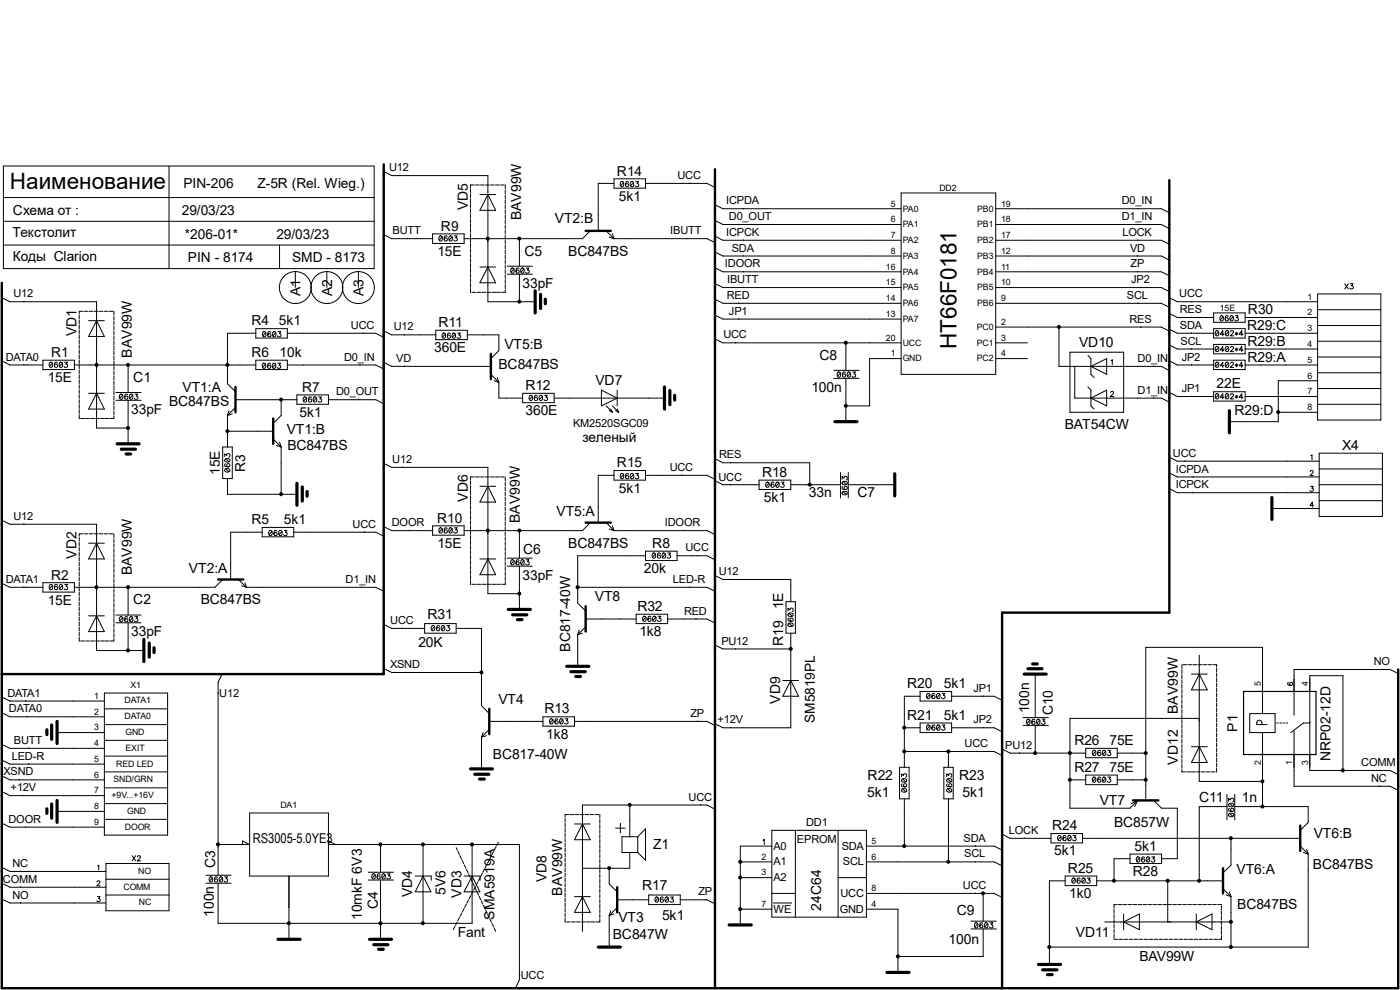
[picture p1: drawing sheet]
<svg xmlns="http://www.w3.org/2000/svg" width="297mm" height="210mm" viewBox="0 0 297 210" stroke-linecap="round" stroke-linejoin="round" font-family="sans-serif">
<defs><g id="words">
<g font-size="4.8">
<text x="2.1" y="40.2">Наименование</text>
<text x="202.9" y="74" transform="rotate(-90 202.9 74)">HT66F0181</text>
</g>
<g font-size="3">
<text x="99.2" y="44.5" transform="rotate(-90 99.2 44.5)">VD5</text>
<text x="110.6" y="46.7" transform="rotate(-90 110.6 46.7)">BAV99W</text>
<text x="117.7" y="47.2">VT2:B</text>
<text x="111.3" y="54.3">C5</text>
<text x="120.6" y="54.3">BC847BS</text>
<text x="63.8" y="62.8" transform="rotate(-90 63.8 62.8)">A1</text>
<text x="70.4" y="62.9" transform="rotate(-90 70.4 62.9)">A2</text>
<text x="77.1" y="62.8" transform="rotate(-90 77.1 62.8)">A3</text>
<text x="16.2" y="71.3" transform="rotate(-90 16.2 71.3)">VD1</text>
<text x="93" y="69.3">R11</text>
<text x="264.6" y="70">R29:C</text>
<text x="264.8" y="66.6">R30</text>
<text x="27.9" y="75.9" transform="rotate(-90 27.9 75.9)">BAV99W</text>
<text x="92.1" y="74.7">360E</text>
<text x="107" y="74">VT5:B</text>
<text x="173.9" y="76.4">C8</text>
<text x="228.9" y="73.7">VD10</text>
<text x="264.7" y="73.3">R29:B</text>
<text x="264.7" y="76.7">R29:A</text>
<text x="28.3" y="81">C1</text>
<text x="38.7" y="83.1">VT1:A</text>
<text x="105.7" y="78.4">BC847BS</text>
<text x="111.5" y="82.7">R12</text>
<text x="126.3" y="81.7">VD7</text>
<text x="172.1" y="83.1">100n</text>
<text x="258.1" y="82.4">22E</text>
<text x="35.9" y="86.1">BC847BS</text>
<text x="111.5" y="88.1">360E</text>
<text x="261.9" y="88.1">R29:D</text>
<text x="60.8" y="92.1">VT1:B</text>
<text x="61" y="95.4">BC847BS</text>
<text x="225.9" y="91.1">BAT54CW</text>
<text x="284.7" y="95.4">X4</text>
<text x="161.7" y="101.1">R18</text>
<text x="99.2" y="106.4" transform="rotate(-90 99.2 106.4)">VD6</text>
<text x="162.1" y="106.5">5k1</text>
<text x="171.6" y="105.5">33n</text>
<text x="181.9" y="105.5">C7</text>
<text x="110.3" y="111" transform="rotate(-90 110.3 111)">BAV99W</text>
<text x="118.1" y="109.5">VT5:A</text>
<text x="16.2" y="118.5" transform="rotate(-90 16.2 118.5)">VD2</text>
<text x="111" y="117.5">C6</text>
<text x="120.6" y="116.2">BC847BS</text>
<text x="138.4" y="116.2">R8</text>
<text x="27.9" y="122" transform="rotate(-90 27.9 122)">BAV99W</text>
<text x="40.1" y="121.5">VT2:A</text>
<text x="136.6" y="121.5">20k</text>
<text x="28.3" y="128.2">C2</text>
<text x="42.6" y="128.2">BC847BS</text>
<text x="90.7" y="131.2">R31</text>
<text x="126.2" y="127.6">VT8</text>
<text x="135.2" y="129.6">R32</text>
<text x="166.2" y="129.3" transform="rotate(-90 166.2 129.3)">1E</text>
<text x="88.8" y="137.3">20K</text>
<text x="135.6" y="134.9">1k8</text>
<text x="166.2" y="137.1" transform="rotate(-90 166.2 137.1)">R19</text>
<text x="121" y="138.3" transform="rotate(-90 121 138.3)">BC817-40W</text>
<text x="105.7" y="149.3">VT4</text>
<text x="165.5" y="149.3" transform="rotate(-90 165.5 149.3)">VD9</text>
<text x="192.4" y="146">R20</text>
<text x="200.2" y="146">5k1</text>
<text x="115.5" y="151.3">R13</text>
<text x="192.4" y="152.7">R21</text>
<text x="200.2" y="152.7">5k1</text>
<text x="218.4" y="151.3" transform="rotate(-90 218.4 151.3)">100n</text>
<text x="223.4" y="151.8" transform="rotate(-90 223.4 151.8)">C10</text>
<text x="249.9" y="151.5" transform="rotate(-90 249.9 151.5)">BAV99W</text>
<text x="262.6" y="155.2" transform="rotate(-90 262.6 155.2)">P1</text>
<text x="104.6" y="161">BC817-40W</text>
<text x="115.9" y="156.7">1k8</text>
<text x="227.9" y="158">R26</text>
<text x="235.4" y="158">75E</text>
<text x="282.3" y="161.5" transform="rotate(-90 282.3 161.5)">NRP02-12D</text>
<text x="184.1" y="165.4">R22</text>
<text x="203.5" y="165.4">R23</text>
<text x="227.9" y="163.7">R27</text>
<text x="235.4" y="163.7">75E</text>
<text x="249.9" y="162.2" transform="rotate(-90 249.9 162.2)">VD12</text>
<text x="184" y="169.1">5k1</text>
<text x="204.2" y="169.1">5k1</text>
<text x="233.3" y="170.7">VT7</text>
<text x="254.4" y="170.1">C11</text>
<text x="263.5" y="170.1">1n</text>
<text x="223.2" y="176.1">R24</text>
<text x="236.3" y="175.4">BC857W</text>
<text x="278.7" y="177.8">VT6:B</text>
<text x="45.7" y="184.1" transform="rotate(-90 45.7 184.1)">C3</text>
<text x="138.6" y="180.1">Z1</text>
<text x="223.6" y="181.4">5k1</text>
<text x="226.6" y="185.1">R25</text>
<text x="240.3" y="185.8">R28</text>
<text x="240.7" y="180.5">5k1</text>
<text x="262.3" y="185.5">VT6:A</text>
<text x="278.6" y="184.4">BC847BS</text>
<text x="87.5" y="190.3" transform="rotate(-90 87.5 190.3)">VD4</text>
<text x="94.5" y="189.9" transform="rotate(-90 94.5 189.9)">5V6</text>
<text x="97.9" y="190.5" transform="rotate(-90 97.9 190.5)">VD3</text>
<text x="116" y="187.1" transform="rotate(-90 116 187.1)">VD8</text>
<text x="119.3" y="190" transform="rotate(-90 119.3 190)">BAV99W</text>
<text x="136.2" y="188.8">R17</text>
<text x="226.8" y="190.5">1k0</text>
<text x="45.3" y="194.5" transform="rotate(-90 45.3 194.5)">100n</text>
<text x="76.8" y="195.2" transform="rotate(-90 76.8 195.2)">10mkF 6V3</text>
<text x="80.1" y="192.8" transform="rotate(-90 80.1 192.8)">C4</text>
<text x="104.9" y="195.1" transform="rotate(-90 104.9 195.1)">SMA5919A</text>
<text x="131.2" y="195.5">VT3</text>
<text x="140.5" y="195.2">5k1</text>
<text x="174.2" y="193.2" transform="rotate(-90 174.2 193.2)">24C64</text>
<text x="203" y="194.2">C9</text>
<text x="262.5" y="192.8">BC847BS</text>
<text x="97.1" y="198.8">Fant</text>
<text x="130" y="199.2">BC847W</text>
<text x="201.3" y="200.2">100n</text>
<text x="228.3" y="198.8">VD11</text>
<text x="241.7" y="203.9">BAV99W</text>
</g>
<g font-size="2.9">
<text x="38.9" y="39.9">PIN-206</text>
<text x="54.6" y="39.9">Z-5R (Rel. Wieg.)</text>
<text x="130.9" y="37.3">R14</text>
<text x="2.8" y="45.6">Схема от :</text>
<text x="38.6" y="45.6">29/03/23</text>
<text x="131.3" y="42.6">5k1</text>
<text x="2.7" y="50.3">Текстолит</text>
<text x="39.2" y="50.6">*206-01*</text>
<text x="58.6" y="50.6">29/03/23</text>
<text x="93.6" y="48.9">R9</text>
<text x="2.8" y="55.3">Коды Clarion</text>
<text x="39.9" y="55.6">PIN - 8174</text>
<text x="62" y="55.6">SMD - 8173</text>
<text x="92.8" y="54.3">15E</text>
<text x="110.9" y="61">33pF</text>
<text x="53.4" y="69">R4</text>
<text x="59.2" y="69">5k1</text>
<text x="10.9" y="75.7">R1</text>
<text x="53.4" y="75.7">R6</text>
<text x="59.3" y="75.7">10k</text>
<text x="10.1" y="81.1">15E</text>
<text x="64.1" y="83.1">R7</text>
<text x="27.9" y="87.8">33pF</text>
<text x="63.5" y="88.4">5k1</text>
<text x="123.6" y="93.8">зеленый</text>
<text x="46.7" y="100.8" transform="rotate(-90 46.7 100.8)">15E</text>
<text x="52" y="100.1" transform="rotate(-90 52 100.1)">R3</text>
<text x="130.9" y="99.1">R15</text>
<text x="131.3" y="104.5">5k1</text>
<text x="53.4" y="111.2">R5</text>
<text x="60.2" y="111.2">5k1</text>
<text x="92.8" y="110.9">R10</text>
<text x="92.8" y="116.2">15E</text>
<text x="10.9" y="122.9">R2</text>
<text x="110.9" y="122.9">33pF</text>
<text x="10.1" y="128.3">15E</text>
<text x="27.9" y="135">33pF</text>
<text x="172.8" y="153.4" transform="rotate(-90 172.8 153.4)">SM5819PL</text>
<text x="53.6" y="178.8">RS3005-5.0YE3</text>
</g>
<g font-size="2.3">
<text x="82.5" y="36.3">U12</text>
<text x="143.7" y="38">UCC</text>
<text x="154.1" y="43.3">ICPDA</text>
<text x="154.6" y="46.7">D0_OUT</text>
<text x="238" y="46.7">D1_IN</text>
<text x="238" y="43.3">D0_IN</text>
<text x="83.3" y="49.7">BUTT</text>
<text x="142.2" y="49.7">IBUTT</text>
<text x="154.1" y="50">ICPCK</text>
<text x="155.2" y="53.4">SDA</text>
<text x="238.1" y="50">LOCK</text>
<text x="239.7" y="53.4">VD</text>
<text x="153.8" y="56.7">IDOOR</text>
<text x="239.9" y="56.7">ZP</text>
<text x="2.9" y="63.1">U12</text>
<text x="154.2" y="63.4">RED</text>
<text x="154.3" y="60.1">IBUTT</text>
<text x="239.1" y="63.4">SCL</text>
<text x="240" y="60.1">JP2</text>
<text x="250.2" y="63.1">UCC</text>
<text x="74.5" y="69.8">UCC</text>
<text x="83.6" y="70.1">U12</text>
<text x="153.5" y="71.8">UCC</text>
<text x="154.6" y="66.8">JP1</text>
<text x="239.6" y="68.5">RES</text>
<text x="250.3" y="69.8">SDA</text>
<text x="250.3" y="66.4">RES</text>
<text x="1.2" y="76.5">DATA0</text>
<text x="73" y="76.5">D0_IN</text>
<text x="84.1" y="76.8">VD</text>
<text x="241.3" y="76.8">D0_IN</text>
<text x="250.4" y="73.2">SCL</text>
<text x="250.7" y="76.5">JP2</text>
<text x="71.3" y="83.9">D0_OUT</text>
<text x="241.3" y="83.5">D1_IN</text>
<text x="250.7" y="83.2">JP1</text>
<text x="121.6" y="90.6">KM2520SGC09</text>
<text x="83.2" y="98.3">U12</text>
<text x="142.1" y="99.9">UCC</text>
<text x="152.4" y="101.9">UCC</text>
<text x="152.6" y="97.2">RES</text>
<text x="248.8" y="96.9">UCC</text>
<text x="249.4" y="100.2">ICPDA</text>
<text x="249.4" y="103.6">ICPCK</text>
<text x="2.9" y="110.3">U12</text>
<text x="74.8" y="112">UCC</text>
<text x="83.1" y="111.6">DOOR</text>
<text x="141.1" y="111.6">IDOOR</text>
<text x="145.4" y="117">UCC</text>
<text x="1.2" y="123.7">DATA1</text>
<text x="73.3" y="123.7">D1_IN</text>
<text x="142.7" y="123.7">LED-R</text>
<text x="152.5" y="122">U12</text>
<text x="145.1" y="130.4">RED</text>
<text x="82.8" y="132.4">UCC</text>
<text x="153" y="136.7">PU12</text>
<text x="82.8" y="141.7">XSND</text>
<text x="291.5" y="141.1">NO</text>
<text x="1.6" y="147.8">DATA1</text>
<text x="46.5" y="147.8">U12</text>
<text x="206.5" y="146.8">JP1</text>
<text x="1.9" y="151.1">DATA0</text>
<text x="146.5" y="152.1">ZP</text>
<text x="152.2" y="153.5">+12V</text>
<text x="206.5" y="153.5">JP2</text>
<text x="2.5" y="161.2">LED-R</text>
<text x="3" y="157.8">BUTT</text>
<text x="204.6" y="158.5">UCC</text>
<text x="213.3" y="158.8">PU12</text>
<text x=".8" y="164.5">XSND</text>
<text x="2.2" y="167.9">+12V</text>
<text x="288.8" y="162.5">COMM</text>
<text x="290.9" y="165.9">NC</text>
<text x="146.1" y="169.9">UCC</text>
<text x="1.8" y="174.5">DOOR</text>
<text x="169.1" y="178.9">EPROM</text>
<text x="171" y="175.2">DD1</text>
<text x="204.4" y="178.6">SDA</text>
<text x="214" y="176.9">LOCK</text>
<text x="2.7" y="183.9">NC</text>
<text x="164.1" y="180.3">A0</text>
<text x="164.1" y="183.6">A1</text>
<text x="178.6" y="180.3">SDA</text>
<text x="178.8" y="183.6">SCL</text>
<text x="204.6" y="181.9">SCL</text>
<text x=".6" y="187.3">COMM</text>
<text x="2.6" y="190.6">NO</text>
<text x="148.2" y="189.9">ZP</text>
<text x="164.1" y="186.9">A2</text>
<text x="178.3" y="190.3">UCC</text>
<text x="204.3" y="188.6">UCC</text>
<text x="164.1" y="193.6">WE</text>
<text x="178.1" y="193.6">GND</text>
<text x="110.5" y="207.7">UCC</text>
</g>
<g font-size="1.9">
<text x="199.3" y="40.5">DD2</text>
<text x="189" y="47.2">6</text>
<text x="189" y="43.8">5</text>
<text x="191.5" y="44.9">PA0</text>
<text x="207.3" y="44.9">PB0</text>
<text x="212.4" y="47.2">18</text>
<text x="212.4" y="43.8">19</text>
<text x="189" y="50.5">7</text>
<text x="189" y="53.8">8</text>
<text x="191.5" y="48.2">PA1</text>
<text x="191.5" y="51.6">PA2</text>
<text x="207.3" y="48.2">PB1</text>
<text x="207.3" y="51.6">PB2</text>
<text x="212.4" y="50.5">17</text>
<text x="212.4" y="53.8">12</text>
<text x="188" y="57.2">16</text>
<text x="191.5" y="58.3">PA4</text>
<text x="191.5" y="54.9">PA3</text>
<text x="207.3" y="58.3">PB4</text>
<text x="207.3" y="54.9">PB3</text>
<text x="212.4" y="57.2">11</text>
<text x="188" y="63.9">14</text>
<text x="188" y="60.5">15</text>
<text x="191.5" y="64.9">PA6</text>
<text x="191.5" y="61.6">PA5</text>
<text x="207.3" y="64.9">PB6</text>
<text x="207.3" y="61.6">PB5</text>
<text x="212.4" y="63.9">9</text>
<text x="212.4" y="60.5">10</text>
<text x="258.8" y="65.9">15E</text>
<text x="277.4" y="63.5">1</text>
<text x="188" y="67.2">13</text>
<text x="191.5" y="68.3">PA7</text>
<text x="207.2" y="70">PC0</text>
<text x="212.4" y="68.9">2</text>
<text x="277.4" y="66.9">2</text>
<text x="277.4" y="70.2">3</text>
<text x="188" y="72.3">20</text>
<text x="189" y="75.6">1</text>
<text x="191.5" y="73.3">UCC</text>
<text x="191.5" y="76.7">GND</text>
<text x="207.2" y="73.3">PC1</text>
<text x="207.2" y="76.7">PC2</text>
<text x="212.4" y="72.3">3</text>
<text x="212.4" y="75.6">4</text>
<text x="277.4" y="73.6">4</text>
<text x="277.4" y="77">5</text>
<text x="277.4" y="80.3">6</text>
<text x="277.4" y="83.7">7</text>
<text x="277.4" y="87">8</text>
<text x="20" y="148.3">1</text>
<text x="26.4" y="149.2">DATA1</text>
<text x="27.7" y="146">X1</text>
<text x="267.5" y="145.6" transform="rotate(-90 267.5 145.6)">5</text>
<text x="277.5" y="145.6" transform="rotate(-90 277.5 145.6)">4</text>
<text x="20" y="151.6">2</text>
<text x="20" y="154.9">3</text>
<text x="26.4" y="152.6">DATA0</text>
<text x="26.6" y="155.9">GND</text>
<text x="20" y="158.3">4</text>
<text x="20" y="161.6">5</text>
<text x="26.6" y="159.3">EXIT</text>
<text x="20" y="165">6</text>
<text x="24.1" y="166">SND/GRN</text>
<text x="24.6" y="162.6">RED LED</text>
<text x="267.5" y="162.2" transform="rotate(-90 267.5 162.2)">2</text>
<text x="274.1" y="162.2" transform="rotate(-90 274.1 162.2)">1</text>
<text x="277.5" y="162.2" transform="rotate(-90 277.5 162.2)">3</text>
<text x="20" y="168.3">7</text>
<text x="20" y="171.7">8</text>
<text x="23.7" y="169.3">+9V...+16V</text>
<text x="27" y="172.7">GND</text>
<text x="59.5" y="171.4">DA1</text>
<text x="20" y="175">9</text>
<text x="26.5" y="176">DOOR</text>
<text x="184.9" y="179">5</text>
<text x="29.3" y="185.4">NO</text>
<text x="161.6" y="182.4">2</text>
<text x="161.6" y="185.7">3</text>
<text x="184.9" y="182.4">6</text>
<text x="26.2" y="188.7">COMM</text>
<text x="184.9" y="189.1">8</text>
<text x="29.5" y="192.1">NC</text>
<text x="161.6" y="192.4">7</text>
<text x="184.9" y="192.4">4</text>
</g>
</g></defs>
<g fill="none" stroke="#000" stroke-width=".21">
<path d="M.7 35.2h78.7v21.8h-78.7zM35.9 35.2v21.8M81.4 36.4l1.7 .9h20.4v26.7h10M84.8 37.2v.1M130.3 38.9h-3.4v10.1M130.3 37.9h6.6v2h-6.6zM131.7 38.6a.52 .52 0 0 1 .6 .5 .52 .52 0 0 1-.6 .5l-.1-.4zM132.3 38.7l-.6 .7M133.3 38.7l-.3-.2a.6 .6 0 0 0-.3 .6 .6 .6 0 0 0 .4 .5 .34 .34 0 0 0 .3-.3 .34 .34 0 0 0-.3-.4 .34 .34 0 0 0-.4 .4M133.9 38.6a.52 .52 0 0 1 .6 .5 .52 .52 0 0 1-.6 .5l-.2-.4zM134.4 38.7l-.6 .7M134.9 38.5h.6l-.4 .4a.38 .38 0 0 1 .4 .4 .38 .38 0 0 1-.3 .4 .38 .38 0 0 1-.5-.3"/>
<path d="M136.9 38.9h13.1l1.7 .9M146.3 38.8v.1M.7 52h78.7M.7 46.9h78.7M.7 41.9h78.7M59.3 52v5M62.7 57.6v3.4M69.3 57.6v3.4M76 57.6v3.4M81.4 49.8l1.7 .8h8.7M86.4 50.5v.1M91.8 49.6h6.7v2h-6.7z"/>
<path d="M93.3 50.1a.52 .52 0 0 1 .6 .5 .52 .52 0 0 1-.6 .5l-.2-.4zM93.8 50.2l-.6 .7M94.9 50.2l-.4-.2a.6 .6 0 0 0-.3 .6 .6 .6 0 0 0 .4 .5 .34 .34 0 0 0 .3-.3 .34 .34 0 0 0-.3-.3 .34 .34 0 0 0-.4 .3M95.4 50.1a.52 .52 0 0 1 .6 .5 .52 .52 0 0 1-.6 .5l-.2-.4zM95.9 50.2l-.6 .7M96.4 50h.6l-.4 .5a.38 .38 0 0 1 .4 .3 .38 .38 0 0 1-.3 .4 .38 .38 0 0 1-.4-.3M101.8 41.3h3.4M101.8 56.6h3.4M103.5 41.3l1.7 3.3h-3.4zM103.5 56.6l1.7 3.4h-3.4zM107.6 56.5h5.3M107.6 58.2h5.3"/>
<path d="M108.5 56.9a.52 .52 0 0 1 .6 .5 .52 .52 0 0 1-.6 .5l-.2-.4zM109.1 57.1l-.7 .6M110.1 57l-.3-.1a.6 .6 0 0 0-.4 .5 .6 .6 0 0 0 .4 .6 .34 .34 0 0 0 .4-.4 .34 .34 0 0 0-.4-.3 .34 .34 0 0 0-.3 .3M110.2 50.6v5.9M110.2 58.2v5.8M110.6 56.9a.52 .52 0 0 1 .6 .5 .52 .52 0 0 1-.6 .5l-.2-.4zM111.2 57.1l-.7 .6M111.6 56.9h.6l-.3 .4a.38 .38 0 0 1 .4 .3 .38 .38 0 0 1-.4 .4 .38 .38 0 0 1-.4-.3M125.2 49l-1.6 1.6h-25.1M128.6 49l1.7 1.6M129.2 50.3l1.1 .3M129.9 49.6l.4 1"/>
<path d="M130.3 50.6h19.7l1.7 .9M145.7 50.5v.1M151.7 56.8l1.7 .9h37.8M151.7 50.1l1.7 .9h37.8M151.7 53.5l1.7 .8h37.8M151.7 46.8l1.7 .8h37.8M151.7 43.4l1.7 .9h37.8M157.7 44.2v.1M157.7 50.9v.1M157.7 54.2v.1M157.7 57.6v.1M159.4 47.5v.1"/>
<path d="M191.2 40.9h20v38.5h-20zM211.2 57.7h35.2l1.7 .8M211.2 51h35.2l1.7 .8M211.2 47.6h35.2l1.7 .9M211.2 54.3h35.2l1.7 .9M211.2 44.3h35.2l1.7 .8M241.4 44.2v.1M241.4 47.5v.1M241.4 50.9v.1M241.4 54.2v.1M241.4 57.6v.1M.4 76.5l1.7 .9h7"/>
<path d="M.4 63.2l1.7 .8h18.4v26.8h6.7M5.1 63.9v.1M5.1 77.3v.1M9.1 76.4h6.7v2h-6.7zM10.6 76.9a.52 .52 0 0 1 .6 .5 .52 .52 0 0 1-.6 .5l-.2-.4zM11.1 77l-.6 .7M12.2 77l-.3-.2a.6 .6 0 0 0-.4 .6 .6 .6 0 0 0 .4 .5 .34 .34 0 0 0 .3-.3 .34 .34 0 0 0-.3-.3 .34 .34 0 0 0-.3 .3M12.7 76.9a.52 .52 0 0 1 .6 .5 .52 .52 0 0 1-.6 .5l-.2-.4zM13.3 77l-.7 .7M13.7 76.8h.6l-.3 .5a.38 .38 0 0 1 .3 .3 .38 .38 0 0 1-.3 .4 .38 .38 0 0 1-.4-.3M15.8 77.4h38.5M18.8 68h3.3"/>
<path d="M20.5 68l1.6 3.4h-3.3zM27.2 77.4v5.9M54.3 70.7h-6v10.7l1.7 1.7M54.3 76.4h6.7v2h-6.7zM54.3 69.7h6.7v2h-6.7zM55.8 77.1a.52 .52 0 0 1 .6 .5 .52 .52 0 0 1-.6 .5l-.2-.4zM55.8 70.4a.52 .52 0 0 1 .6 .5 .52 .52 0 0 1-.6 .5l-.1-.4zM56.3 77.3l-.6 .6M56.4 70.6l-.6 .6M57.4 77.2l-.3-.2a.6 .6 0 0 0-.4 .6 .6 .6 0 0 0 .4 .5 .34 .34 0 0 0 .3-.3 .34 .34 0 0 0-.3-.3 .34 .34 0 0 0-.3 .3M57.4 70.5l-.3-.1a.6 .6 0 0 0-.3 .5 .6 .6 0 0 0 .3 .6 .34 .34 0 0 0 .4-.4 .34 .34 0 0 0-.3-.3 .34 .34 0 0 0-.4 .3M57.9 77.1a.52 .52 0 0 1 .6 .5 .52 .52 0 0 1-.6 .5l-.2-.4z"/>
<path d="M58 70.4a.52 .52 0 0 1 .6 .5 .52 .52 0 0 1-.6 .5l-.2-.4zM58.5 77.3l-.7 .6M58.5 70.6l-.6 .6M58.9 77h.6l-.3 .5a.38 .38 0 0 1 .4 .3 .38 .38 0 0 1-.4 .4 .38 .38 0 0 1-.4-.3M59 70.4h.6l-.4 .4a.38 .38 0 0 1 .4 .3 .38 .38 0 0 1-.3 .4 .38 .38 0 0 1-.5-.3M61 77.4h18.7l1.7 .9M61 70.7h18.7l1.7 .9M76.4 77.3v.1M77 70.6v.1M81.4 76.9l1.7 .8h21M81.4 70.2l1.7 .8h9.4M85.8 71h.1"/>
<path d="M85.8 77.6v.1M92.5 70.1h6.6v2h-6.6zM93.9 70.7a.52 .52 0 0 1 .6 .5 .52 .52 0 0 1-.6 .5l-.1-.4zM94.5 70.9l-.6 .6M95.5 70.8l-.3-.1a.6 .6 0 0 0-.3 .5 .6 .6 0 0 0 .3 .6 .34 .34 0 0 0 .4-.4 .34 .34 0 0 0-.3-.3 .34 .34 0 0 0-.4 .3M96.1 70.7a.52 .52 0 0 1 .6 .5 .52 .52 0 0 1-.6 .5l-.2-.4zM96.6 70.9l-.6 .6M97.1 70.7h.6l-.4 .4a.38 .38 0 0 1 .4 .3 .38 .38 0 0 1-.3 .4 .38 .38 0 0 1-.5-.3M99.1 71h6.7v3.4l-1.7 1.7M104.1 79.4l1.7 1.7M151.7 71.9l1.7 .8h37.8M151.7 66.8l1.7 .9h37.8"/>
<path d="M151.7 60.2l1.7 .8h37.8M151.7 63.5l1.7 .8h37.8M156 72.6v.1M156.7 64.3h.1M156.7 67.6v.1M157.7 60.9v.1M176.9 78.6h5.3M177.8 79a.52 .52 0 0 1 .6 .5 .52 .52 0 0 1-.6 .5l-.2-.5zM178.3 79.1l-.6 .7M179.4 79.1l-.4-.2a.6 .6 0 0 0-.3 .6 .6 .6 0 0 0 .4 .5 .34 .34 0 0 0 .3-.3 .34 .34 0 0 0-.3-.4 .34 .34 0 0 0-.4 .4M179.5 72.7v5.9M179.9 79a.52 .52 0 0 1 .6 .5 .52 .52 0 0 1-.6 .5l-.2-.5z"/>
<path d="M180.4 79.1l-.6 .7M180.9 78.9h.6l-.4 .4a.38 .38 0 0 1 .4 .4 .38 .38 0 0 1-.3 .4 .38 .38 0 0 1-.4-.3M191.2 76.1h-6.7v10h-5M211.2 61h35.2l1.7 .8M211.2 69.4h35.2l1.7 .8M211.2 64.3h35.2l1.7 .9M211.2 72.7h6.8M211.2 76.1h6.8M224.7 69.4v8.3h6.7M227 74.7h11.4v12.8h-11.4zM228 77.7v6.8h18.4l1.7 .8M230.8 75.4l.6 .7v3.3l.7 .7"/>
<path d="M231.4 77.7h15l1.7 .9M231.4 77.7l3.4-1.6v3.3zM235.7 76.5l.3-.2v1.1M241.4 64.3h.1M242.1 60.9v.1M242.1 69.3v.1M244.7 77.6v.1M248.1 76.5l1.7 .9h7.7M248.1 63.2l1.7 .8h29.7M248.1 69.8l1.7 .9h7.7M248.1 73.2l1.7 .8h7.7M248.1 66.5l1.7 .9h7.7"/>
<path d="M252.8 63.9v.1M252.8 67.3v.1M252.8 70.6v.1M252.8 74h.1M252.8 77.3v.1M257.5 76.4h6.7v2h-6.7zM257.5 66.4h6.7v2h-6.7zM257.5 69.7h6.7v2h-6.7zM257.5 73.1h6.7v2h-6.7zM258 73.5a.52 .52 0 0 1 .6 .5 .52 .52 0 0 1-.6 .5l-.2-.4zM258 76.9a.52 .52 0 0 1 .6 .5 .52 .52 0 0 1-.6 .5l-.2-.4zM258 70.2a.52 .52 0 0 1 .6 .5 .52 .52 0 0 1-.6 .5l-.2-.4z"/>
<path d="M258.5 73.7l-.6 .7M258.5 77l-.6 .7M258.5 70.4l-.6 .6M259 67a.52 .52 0 0 1 .6 .5 .52 .52 0 0 1-.6 .5l-.2-.4zM259.5 67.2l-.6 .7M259.7 74.3h-.8l.5-.8v1.1M259.7 77.6h-.8l.5-.8v1.1M259.7 70.9h-.8l.5-.8v1.1M260.1 73.5a.52 .52 0 0 1 .6 .5 .52 .52 0 0 1-.6 .5l-.2-.4zM260.1 76.9a.52 .52 0 0 1 .6 .5 .52 .52 0 0 1-.6 .5l-.2-.4zM260.1 70.2a.52 .52 0 0 1 .6 .5 .52 .52 0 0 1-.6 .5l-.2-.4zM260.6 67.1l-.4-.1a.6 .6 0 0 0-.3 .5 .6 .6 0 0 0 .4 .6 .34 .34 0 0 0 .3-.4 .34 .34 0 0 0-.3-.3 .34 .34 0 0 0-.4 .3"/>
<path d="M260.6 73.7l-.6 .7M260.6 77l-.6 .7M260.6 70.4l-.6 .6M261.1 73.7l.1-.2h.3l.2 .3-.7 .8h.7M261.1 77.1l.1-.2 .3-.1 .2 .4-.7 .7h.7M261.1 70.4l.1-.2 .3-.1 .2 .4-.7 .7h.7M261.1 67a.52 .52 0 0 1 .6 .5 .52 .52 0 0 1-.6 .5l-.2-.4zM261.6 67.2l-.6 .7M262 74l.6 .3M262 77.3l.6 .3M262 70.6l.6 .4M262.1 67h.6l-.4 .4a.38 .38 0 0 1 .4 .4 .38 .38 0 0 1-.3 .4 .38 .38 0 0 1-.4-.3"/>
<path d="M262.3 70.5v.6M262.3 73.8v.7M262.3 77.2v.6M262.6 74l-.6 .3M262.6 77.3l-.6 .3M262.6 70.6l-.6 .4M263.7 74.3h-.8l.5-.8v1.1M263.7 77.6h-.8l.5-.8v1.1M263.7 70.9h-.8l.5-.8v1.1M264.2 77.4h15.3M264.2 70.7h15.3M264.2 74h15.3"/>
<path d="M264.2 67.4h15.3M279.5 62.4h13.4v26.7h-13.4zM279.5 65.7h13.4M279.5 69h13.4M279.5 72.4h13.4M279.5 75.7h13.4M279.5 79.1h13.4M285.3 60.2l.7 1.1M286 60.2l-.7 1.1M286.5 60.2h.6l-.4 .4a.38 .38 0 0 1 .4 .4 .38 .38 0 0 1-.3 .4 .38 .38 0 0 1-.5-.3M18.8 83.4h3.3M20.5 83.4l1.6 3.4h-3.3z"/>
<path d="M24.6 83.3h5.3M24.6 84.9h5.3M25.5 83.7a.52 .52 0 0 1 .6 .5 .52 .52 0 0 1-.6 .5l-.2-.5zM26 83.8l-.6 .7M27.1 83.8l-.3-.2a.6 .6 0 0 0-.4 .6 .6 .6 0 0 0 .4 .5 .34 .34 0 0 0 .3-.3 .34 .34 0 0 0-.3-.4 .34 .34 0 0 0-.3 .4M27.2 84.9v9.2M27.6 83.7a.52 .52 0 0 1 .6 .5 .52 .52 0 0 1-.6 .5l-.2-.5zM28.2 83.8l-.7 .7M28.6 83.6h.6l-.3 .4a.38 .38 0 0 1 .3 .4 .38 .38 0 0 1-.3 .4 .38 .38 0 0 1-.4-.3M47.2 94.8h2.1v6.7h-2.1zM47.7 96.9v-.6l.4 .3a.38 .38 0 0 1 .4-.4 .38 .38 0 0 1 .4 .4 .38 .38 0 0 1-.3 .4M47.7 99.6a.56 .56 0 0 1 .7-.3 .56 .56 0 0 1 .3 .7 .56 .56 0 0 1-.7 .2 .56 .56 0 0 1-.3-.6z"/>
<path d="M47.7 97.5a.56 .56 0 0 1 .7-.3 .56 .56 0 0 1 .3 .7 .56 .56 0 0 1-.7 .2 .56 .56 0 0 1-.3-.6zM47.8 98.4l-.1 .3a.6 .6 0 0 0 .5 .4 .6 .6 0 0 0 .6-.4 .34 .34 0 0 0-.4-.4 .34 .34 0 0 0-.3 .4 .34 .34 0 0 0 .3 .3M47.9 99.4l.7 .7M47.9 97.3l.7 .7M48.3 88.1v6.7M48.3 91.5h9.7M48.6 87.1l-.3 1M49.3 87.8l-1 .3M50 84.8h13M50 86.4l-1.7 1.7M58 93.1l1.6 1.7M58.6 94.5l1 .3"/>
<path d="M59.3 93.8l.3 1M59.6 84.8v3.3l-1.6 1.7M59.6 94.8v10.1M63 83.8h6.7v2h-6.7zM64.5 84.2a.52 .52 0 0 1 .6 .6 .52 .52 0 0 1-.6 .5l-.2-.5zM65 84.4l-.6 .7M66.1 84.4l-.4-.2a.6 .6 0 0 0-.3 .6 .6 .6 0 0 0 .4 .5 .34 .34 0 0 0 .3-.3 .34 .34 0 0 0-.3-.4 .34 .34 0 0 0-.4 .4M66.6 84.2a.52 .52 0 0 1 .6 .6 .52 .52 0 0 1-.6 .5l-.2-.5zM67.1 84.4l-.6 .7M67.6 84.2h.6l-.3 .4a.38 .38 0 0 1 .3 .4 .38 .38 0 0 1-.3 .4 .38 .38 0 0 1-.4-.3M69.7 84.8h10l1.7 .8M76 84.7v.1"/>
<path d="M81.4 98.3l1.7 .8h20.4v26.8h6.7M85.4 99.1h.1M104.8 80.8l1 .3M105.5 80.1l.3 1M105.8 81.1v3.4h5.1M110.9 83.4h6.7v2h-6.7zM112.4 83.9a.52 .52 0 0 1 .6 .5 .52 .52 0 0 1-.6 .5l-.2-.4zM112.9 84.1l-.6 .7M114 84l-.3-.1a.6 .6 0 0 0-.4 .5 .6 .6 0 0 0 .4 .6 .34 .34 0 0 0 .3-.4 .34 .34 0 0 0-.3-.3 .34 .34 0 0 0-.3 .3M114.5 83.9a.52 .52 0 0 1 .6 .5 .52 .52 0 0 1-.6 .5l-.2-.4zM115.1 84.1l-.7 .7M115.5 83.9h.6l-.3 .4a.38 .38 0 0 1 .4 .3 .38 .38 0 0 1-.4 .4 .38 .38 0 0 1-.4-.2"/>
<path d="M117.6 84.5h23.4M127.6 82.8l3.3 1.7-3.3 1.6zM128.6 86.1l1.3 1.4M129.2 87.1l.7 .4M129.6 86.8l.3 .7M129.9 86.1l1.4 1.4M130.3 99.8h6.6v2.1h-6.6zM130.6 87.1l.7 .4M130.9 86.8l.4 .7M130.9 82.8v3.3M151.7 97.3l1.7 .9h18.4v4.6M155 98.1v.1"/>
<path d="M176.9 80.3h5.3M179.5 80.3v9.2M230.8 82.1l.6 .7v3.3l.7 .7M231.4 84.5l3.4-1.7v3.3zM235.6 83.3l.1-.2 .4-.1 .2 .4-.8 .7h.8M244.7 84.4v.1M248.1 97l1.7 .8h30.1M248.1 83.3l1.7 .8h7.7M251.4 97.7v.1M252.8 84v.1M257.5 83.1h6.7v2h-6.7zM258 83.6a.52 .52 0 0 1 .6 .5 .52 .52 0 0 1-.6 .5l-.2-.4z"/>
<path d="M258.5 83.7l-.6 .7M259.7 84.3h-.8l.5-.8v1.1M260.1 83.6a.52 .52 0 0 1 .6 .5 .52 .52 0 0 1-.6 .5l-.2-.4zM260.6 83.7l-.6 .7M261.1 83.8l.1-.2 .3-.1 .2 .4-.7 .7h.7M262 84l.6 .3M262.3 83.9v.6M262.6 84l-.6 .3M263.7 84.3h-.8l.5-.8v1.1M264.2 84.1h15.3M271.2 87.5h8.3M278.1 96.7l.2-.2v1"/>
<path d="M279.5 80.8h-8.3v8.7h-10.4M279.5 85.8h13.4M279.5 82.4h13.4M279.9 96.1h13.4v13.5h-13.4zM279.9 99.5h13.4M.4 110.4l1.7 .8h18.4v26.8h10M5.1 111.1v.1M18.8 115.2h3.3M20.5 115.2l1.6 3.4h-3.3zM48.3 101.5v3.4h14.7M55.6 112.9h-6.7v10M55.6 111.9h6.7v2h-6.7z"/>
<path d="M57.1 112.6a.52 .52 0 0 1 .6 .5 .52 .52 0 0 1-.6 .5l-.1-.4zM57.7 112.7l-.6 .7M58.8 112.7l-.4-.2a.6 .6 0 0 0-.3 .6 .6 .6 0 0 0 .4 .5 .34 .34 0 0 0 .3-.3 .34 .34 0 0 0-.3-.4 .34 .34 0 0 0-.4 .4M59.3 112.6a.52 .52 0 0 1 .6 .5 .52 .52 0 0 1-.6 .5l-.2-.4zM59.8 112.7l-.6 .7M60.3 112.5h.6l-.4 .4a.38 .38 0 0 1 .4 .4 .38 .38 0 0 1-.3 .4 .38 .38 0 0 1-.4-.3M62.3 112.9h17.4l1.7 .8M77.4 112.8v.1M81.4 111.7l1.7 .9h8.7M86.7 112.5v.1M91.8 111.5h6.7v2h-6.7zM93.3 112a.52 .52 0 0 1 .6 .5 .52 .52 0 0 1-.6 .5l-.2-.4z"/>
<path d="M93.8 112.2l-.6 .7M94.9 112.1l-.4-.1a.6 .6 0 0 0-.3 .5 .6 .6 0 0 0 .4 .6 .34 .34 0 0 0 .3-.4 .34 .34 0 0 0-.3-.3 .34 .34 0 0 0-.4 .3M95.4 112a.52 .52 0 0 1 .6 .5 .52 .52 0 0 1-.6 .5l-.2-.4zM95.9 112.2l-.6 .7M96.4 112h.6l-.4 .4a.38 .38 0 0 1 .4 .4 .38 .38 0 0 1-.3 .4 .38 .38 0 0 1-.4-.3M101.8 118.6h3.4M101.8 103.2h3.4M103.5 103.2l1.7 3.3h-3.4zM103.5 118.6l1.7 3.3h-3.4zM107.6 118.4h5.3M108.5 118.8a.52 .52 0 0 1 .6 .5 .52 .52 0 0 1-.6 .5l-.2-.4zM109.1 119l-.7 .6"/>
<path d="M110.1 118.9l-.3-.2a.6 .6 0 0 0-.4 .6 .6 .6 0 0 0 .4 .5 .34 .34 0 0 0 .4-.3 .34 .34 0 0 0-.4-.3 .34 .34 0 0 0-.3 .3M110.2 112.6v5.8M110.6 118.8a.52 .52 0 0 1 .6 .5 .52 .52 0 0 1-.6 .5l-.2-.4zM111.2 119l-.7 .6M111.6 118.7h.6l-.3 .5a.38 .38 0 0 1 .4 .3 .38 .38 0 0 1-.4 .4 .38 .38 0 0 1-.4-.3M125.2 110.9l-1.6 1.7h-25.1M128.6 110.9l1.7 1.7M129.2 112.2l1.1 .4M129.9 111.5l.4 1.1M130.3 112.6h19.7l1.7 .8M130.3 100.8h-3.4v10.1M131.7 100.5a.52 .52 0 0 1 .6 .5 .52 .52 0 0 1-.6 .5l-.1-.4z"/>
<path d="M132.3 100.7l-.6 .6M133.3 100.6l-.3-.1a.6 .6 0 0 0-.3 .5 .6 .6 0 0 0 .4 .6 .34 .34 0 0 0 .3-.4 .34 .34 0 0 0-.3-.3 .34 .34 0 0 0-.4 .3M133.9 100.5a.52 .52 0 0 1 .6 .5 .52 .52 0 0 1-.6 .5l-.2-.4zM134.4 100.7l-.6 .6M134.9 100.5h.6l-.4 .4a.38 .38 0 0 1 .4 .3 .38 .38 0 0 1-.3 .4 .38 .38 0 0 1-.5-.3M136.9 117.9h-14.3v10l1.6 1.7M136.9 100.8h13.1l1.7 .9M136.9 116.9h6.7v2h-6.7zM138.5 117.3a.52 .52 0 0 1 .6 .6 .52 .52 0 0 1-.6 .5l-.2-.5zM139.1 117.5l-.7 .7M140.1 117.5l-.3-.2a.6 .6 0 0 0-.4 .6 .6 .6 0 0 0 .4 .5 .34 .34 0 0 0 .4-.3 .34 .34 0 0 0-.4-.4 .34 .34 0 0 0-.3 .4M140.6 117.3a.52 .52 0 0 1 .6 .6 .52 .52 0 0 1-.6 .5l-.1-.5z"/>
<path d="M141.2 117.5l-.7 .7M141.6 117.3h.6l-.3 .4a.38 .38 0 0 1 .4 .4 .38 .38 0 0 1-.4 .4 .38 .38 0 0 1-.4-.3M143.6 117.9h6.4l1.7 .8M144.7 100.8h.1M145 112.5v.1M148 117.8v.1M151.7 102l1.7 .8h7.6M155 102.7v.1M161 101.9h6.8v1.9h-6.8zM162.6 102.3a.52 .52 0 0 1 .6 .5 .52 .52 0 0 1-.6 .5l-.2-.4zM163.2 102.5l-.7 .7M164.2 102.4l-.3-.1a.6 .6 0 0 0-.4 .5 .6 .6 0 0 0 .4 .6 .34 .34 0 0 0 .4-.4 .34 .34 0 0 0-.4-.3 .34 .34 0 0 0-.3 .3"/>
<path d="M164.7 102.3a.52 .52 0 0 1 .6 .5 .52 .52 0 0 1-.6 .5l-.2-.4zM165.3 102.5l-.7 .7M165.7 102.3h.6l-.3 .4a.38 .38 0 0 1 .4 .4 .38 .38 0 0 1-.4 .4 .38 .38 0 0 1-.4-.3M167.8 102.8h10.5M178.3 100.2v5.4M178.6 101.7v-.6l.5 .3a.38 .38 0 0 1 .3-.3 .38 .38 0 0 1 .4 .3 .38 .38 0 0 1-.3 .4M178.7 104.4a.56 .56 0 0 1 .7-.2 .56 .56 0 0 1 .3 .6 .56 .56 0 0 1-.7 .2 .56 .56 0 0 1-.3-.6zM178.7 102.3a.56 .56 0 0 1 .7-.2 .56 .56 0 0 1 .3 .6 .56 .56 0 0 1-.7 .2 .56 .56 0 0 1-.3-.6zM178.8 103.2l-.2 .3a.6 .6 0 0 0 .6 .4 .6 .6 0 0 0 .5-.4 .34 .34 0 0 0-.3-.3 .34 .34 0 0 0-.3 .3 .34 .34 0 0 0 .3 .3M178.9 104.3l.6 .6M178.9 102.2l.6 .6M180 102.8h9.8"/>
<path d="M180 100.2v5.4M248.1 103.7l1.7 .8h30.1M248.1 100.3l1.7 .9h30.1M253.1 101.1v.1M253.1 104.4v.1M269.8 107.9h10.1M278 100.1l.2-.3 .4 .1v.3l-.7 .7h.7M278 103.2h.6l-.3 .4a.35 .35 0 0 1 .3 .5 .35 .35 0 0 1-.6 .1l-.1-.1M278.7 107.2h-.8l.5-.7v1.1M279.9 102.8h13.4M279.9 106.2h13.4M.4 123.7l1.7 .9h7"/>
<path d="M5.1 124.5v.1M9.1 123.6h6.7v2h-6.7zM10.6 124a.52 .52 0 0 1 .6 .5 .52 .52 0 0 1-.6 .6l-.2-.5zM11.1 124.2l-.6 .7M12.2 124.2l-.3-.2a.6 .6 0 0 0-.4 .6 .6 .6 0 0 0 .4 .5 .34 .34 0 0 0 .3-.3 .34 .34 0 0 0-.3-.4 .34 .34 0 0 0-.3 .4M12.7 124a.52 .52 0 0 1 .6 .5 .52 .52 0 0 1-.6 .6l-.2-.5zM13.3 124.2l-.7 .7M13.7 124h.6l-.3 .4a.38 .38 0 0 1 .3 .4 .38 .38 0 0 1-.3 .4 .38 .38 0 0 1-.4-.3M18.8 130.6h3.3M20.5 130.6l1.6 3.4h-3.3zM24.6 130.5h5.3M24.6 132.1h5.3"/>
<path d="M25.5 130.9a.52 .52 0 0 1 .6 .5 .52 .52 0 0 1-.6 .5l-.2-.5zM26 131l-.6 .7M27.1 131l-.3-.2a.6 .6 0 0 0-.4 .6 .6 .6 0 0 0 .4 .5 .34 .34 0 0 0 .3-.3 .34 .34 0 0 0-.3-.4 .34 .34 0 0 0-.3 .4M27.2 124.6v5.9M27.2 132.1v5.9M27.6 130.9a.52 .52 0 0 1 .6 .5 .52 .52 0 0 1-.6 .5l-.2-.5zM28.2 131l-.7 .7M28.6 130.8h.6l-.3 .4a.38 .38 0 0 1 .3 .4 .38 .38 0 0 1-.3 .4 .38 .38 0 0 1-.4-.3M47.2 122.9l-1.6 1.7h-29.8M50.6 122.9l1.7 1.7M51.3 124.2l1 .4M51.9 123.6l.4 1"/>
<path d="M52.3 124.6h27.4l1.7 .8M76.7 124.5v.1M81.4 132.5l1.7 .8h7M85.4 133.2v.1M90.1 132.3h6.7v2h-6.7zM91.7 132.8a.52 .52 0 0 1 .6 .5 .52 .52 0 0 1-.6 .5l-.2-.4zM92.2 132.9l-.6 .7M93.3 132.9l-.4-.2a.6 .6 0 0 0-.3 .6 .6 .6 0 0 0 .4 .5 .34 .34 0 0 0 .3-.3 .34 .34 0 0 0-.3-.4 .34 .34 0 0 0-.4 .4M93.8 132.8a.52 .52 0 0 1 .6 .5 .52 .52 0 0 1-.6 .5l-.2-.4zM94.3 132.9l-.6 .7M94.8 132.7h.6l-.4 .4a.38 .38 0 0 1 .4 .4 .38 .38 0 0 1-.3 .4 .38 .38 0 0 1-.4-.3M96.8 133.3h5.4v16.4l1.6 1.7"/>
<path d="M107.6 120.1h5.3M110.2 120.1v9.2M122.6 124.6h27.4l1.7 .8M122.6 134.7v6.7M122.9 133.6l-.3 1.1M123.6 134.3l-1 .4M124.2 131.3h10.8M124.2 133l-1.6 1.7M135 130.3h6.6v2h-6.6zM136.5 130.8a.52 .52 0 0 1 .6 .5 .52 .52 0 0 1-.6 .5l-.2-.4zM137 130.9l-.6 .7M138.1 130.9l-.3-.2a.6 .6 0 0 0-.4 .6 .6 .6 0 0 0 .4 .5 .34 .34 0 0 0 .3-.3 .34 .34 0 0 0-.3-.4 .34 .34 0 0 0-.3 .4"/>
<path d="M138.6 130.8a.52 .52 0 0 1 .6 .5 .52 .52 0 0 1-.6 .5l-.2-.4zM139.1 130.9l-.6 .7M139.6 130.7h.6l-.3 .4a.38 .38 0 0 1 .3 .4 .38 .38 0 0 1-.3 .4 .38 .38 0 0 1-.4-.3M141.6 131.3h8.4l1.7 .9M146.3 124.5v.1M147.7 131.2v.1M151.7 136.8l1.7 .9h14.4M151.7 122.1l1.7 .8h14.4v4.7M154.7 122.9h.1M156 137.6v.1M166.8 127.6h1.9v6.7h-1.9zM167.2 129.6v-.6l.4 .4a.38 .38 0 0 1 .4-.4 .38 .38 0 0 1 .4 .3 .38 .38 0 0 1-.3 .5"/>
<path d="M167.2 132.3a.56 .56 0 0 1 .7-.2 .56 .56 0 0 1 .3 .7 .56 .56 0 0 1-.6 .2 .56 .56 0 0 1-.4-.7zM167.2 130.2a.56 .56 0 0 1 .7-.2 .56 .56 0 0 1 .3 .6 .56 .56 0 0 1-.6 .2 .56 .56 0 0 1-.4-.6zM167.3 131.1l-.1 .4a.6 .6 0 0 0 .5 .3 .6 .6 0 0 0 .6-.4 .34 .34 0 0 0-.4-.3 .34 .34 0 0 0-.3 .3 .34 .34 0 0 0 .3 .4M167.4 132.2l.7 .6M167.4 130.1l.7 .6M167.8 134.3v20.1h-14.4l-1.7-.9M254.4 139v26.8h13.4M.4 147.9l1.7 .8h20M.4 157.9l1.7 .8h20M.4 151.2l1.7 .9h20M5.4 148.6v.1M5.8 152v.1"/>
<path d="M6.1 158.7h.1M12.1 155.4h10M22.1 147h13.5v30.2h-13.5zM22.1 157.1h13.5M22.1 153.7h13.5M22.1 150.4h13.5M46.3 147h.1M47.1 143l-.8 1.7v41M81.4 141.8l1.7 .9h19.1M86.1 142.6v.1M102.2 156.4v6.7M102.5 155.4l-.3 1"/>
<path d="M103.2 156.1l-1 .3M103.8 153h11.4M103.8 154.7l-1.6 1.7M115.2 152.1h6.7v2h-6.7zM116.8 152.5a.52 .52 0 0 1 .6 .5 .52 .52 0 0 1-.6 .5l-.2-.4zM117.3 152.7l-.6 .7M118.4 152.7l-.4-.2a.6 .6 0 0 0-.3 .5 .6 .6 0 0 0 .4 .6 .34 .34 0 0 0 .3-.4 .34 .34 0 0 0-.3-.3 .34 .34 0 0 0-.4 .3M118.9 152.5a.52 .52 0 0 1 .6 .5 .52 .52 0 0 1-.6 .5l-.2-.4zM119.4 152.7l-.6 .7M119.9 152.5h.6l-.4 .4a.38 .38 0 0 1 .4 .4 .38 .38 0 0 1-.3 .4 .38 .38 0 0 1-.4-.3M121.9 153h28.1l1.7 .9M148 153h.1"/>
<path d="M155 154.3v.1M166.1 144.4h3.3M167.8 144.4l1.6 3.3h-3.3zM191.9 154.4h3.3M191.9 159.4h19l1.7 .9M195.2 146.7h6.7v2h-6.7zM195.2 147.7h-3.3v15.1M195.2 153.4h6.7v2h-6.7zM196.7 153.8a.52 .52 0 0 1 .6 .5 .52 .52 0 0 1-.6 .6l-.1-.5zM196.7 147.2a.52 .52 0 0 1 .6 .5 .52 .52 0 0 1-.6 .5l-.1-.5zM197.3 154l-.7 .7M197.3 147.3l-.7 .7"/>
<path d="M198.3 154l-.3-.2a.6 .6 0 0 0-.3 .6 .6 .6 0 0 0 .3 .5 .34 .34 0 0 0 .4-.3 .34 .34 0 0 0-.4-.4 .34 .34 0 0 0-.3 .4M198.3 147.3l-.3-.2a.6 .6 0 0 0-.3 .6 .6 .6 0 0 0 .3 .5 .34 .34 0 0 0 .4-.3 .34 .34 0 0 0-.4-.4 .34 .34 0 0 0-.3 .4M198.8 153.8a.52 .52 0 0 1 .6 .5 .52 .52 0 0 1-.6 .6l-.1-.5zM198.8 147.2a.52 .52 0 0 1 .6 .5 .52 .52 0 0 1-.6 .5l-.1-.5zM199.4 154l-.6 .7M199.4 147.3l-.6 .7M199.9 153.8h.5l-.3 .4a.38 .38 0 0 1 .4 .4 .38 .38 0 0 1-.3 .4 .38 .38 0 0 1-.5-.3M199.9 147.1h.5l-.3 .4a.38 .38 0 0 1 .4 .4 .38 .38 0 0 1-.3 .4 .38 .38 0 0 1-.5-.3M201.2 159.4v3.4M201.9 154.4h9l1.7 .8M201.9 147.7h9l1.7 .8M207.3 159.3v.1"/>
<path d="M208.6 147.6v.1M208.6 154.3v.1M212.6 158.9l1.7 .9h16M216.3 159.7v.1M217 152.2h5.4M217 153.9h5.4M217.9 152.6a.52 .52 0 0 1 .6 .5 .52 .52 0 0 1-.6 .5l-.1-.4zM218.5 152.8l-.7 .7M219.5 152.7l-.3-.1a.6 .6 0 0 0-.3 .5 .6 .6 0 0 0 .3 .6 .34 .34 0 0 0 .4-.4 .34 .34 0 0 0-.4-.3 .34 .34 0 0 0-.3 .3M219.6 143v9.2M219.6 153.9v5.9M220 152.6a.52 .52 0 0 1 .6 .5 .52 .52 0 0 1-.6 .5l-.1-.4z"/>
<path d="M220.6 152.8l-.6 .7M221.1 152.6h.6l-.4 .4a.38 .38 0 0 1 .4 .4 .38 .38 0 0 1-.3 .4 .38 .38 0 0 1-.5-.3M230.3 158.7h6.7v2h-6.7zM231.9 159.2a.52 .52 0 0 1 .6 .5 .52 .52 0 0 1-.6 .5l-.2-.4zM232.5 159.4l-.7 .7M233.5 159.3l-.3-.1a.6 .6 0 0 0-.4 .5 .6 .6 0 0 0 .4 .6 .34 .34 0 0 0 .4-.4 .34 .34 0 0 0-.4-.3 .34 .34 0 0 0-.3 .3M234 159.2a.52 .52 0 0 1 .6 .5 .52 .52 0 0 1-.6 .5l-.2-.4zM234.6 159.4l-.7 .7M235 159.2h.6l-.3 .4a.38 .38 0 0 1 .4 .4 .38 .38 0 0 1-.4 .4 .38 .38 0 0 1-.4-.3M237 159.8h6.1M252.8 143h3.3M252.8 158.4h3.3"/>
<path d="M254.4 152.4h-27.4v19h12.7l1.7-1.6M254.4 143l1.7 3.3h-3.3zM254.4 158.4l1.7 3.4h-3.3zM265.1 151.4h5.4v4h-5.4zM267.7 153.7a.67 .67 0 0 0-.5-.9 .67 .67 0 0 0-.6 .9h2.2M267.8 151.4v-14.1h-24.7v32.5M267.8 155.4v15.7M270.8 153.4h.4M271.5 153.4h.4M272.2 153.4h.3M272.8 153.4h.4M273.3 144.8h-.1a.49 .49 0 0 0 .5 .6 .49 .49 0 0 0 .5-.5 .33 .33 0 0 0-.6 0 .33 .33 0 0 0 .3 .5"/>
<path d="M274.5 155.1v11.7h20.4l1.7 .8M277.9 153.4h-1.4l-2.6 2M293.3 141.9v.1M296.6 142.9l-1.7-.9h-20.4v9.7M.4 174.6l1.7 .9h20M.4 167.9l1.7 .9h20M.4 164.6l1.7 .8h20M.4 161.2l1.7 .9h20M4.1 165.4h.1M5.1 168.7v.1M5.4 175.4v.1M6.1 162v.1"/>
<path d="M12.1 172.1h10M22.1 173.8h13.5M22.1 170.5h13.5M22.1 167.1h13.5M22.1 163.7h13.5M22.1 160.4h13.5M46.3 179.2h6.7l-1.6-.8v.8M53 172.5h16.7v13.3h-16.7zM69.7 179.2h40.5v28.7l-.9 1.7M69.7 178.4l1.5 .8M80.7 179.2v5.8M89.7 179.2v16.7"/>
<path d="M100.2 179.2v16.7h-53.9v-8.5M121.9 174.8h3.3M123.6 174.8l1.6 3.3h-3.3zM130.6 175.7h2M131.6 174.7v2M133.6 170.8v6.7M135.3 177.5h-3.3v3.3h3.3M135.3 177.5v3.3M135.3 177.5l1.6-1.7v6.7l-1.6-1.7M148.7 170.7v.1M151.7 171.7l-1.7-.9h-26.4v26.8M161.9 178.3l.2-.2v1.1"/>
<path d="M163.7 179.5h-6.6v16.7M163.7 176.1h20.1v18.5h-20.1zM168.7 176.1v18.5M177.8 176.1v18.5M183.8 179.5h27.1l1.7 .8M190.8 162.8h2.1v6.7h-2.1zM191.3 164.8v-.6l.4 .3a.38 .38 0 0 1 .3-.4 .38 .38 0 0 1 .4 .4 .38 .38 0 0 1-.2 .4M191.3 167.5a.56 .56 0 0 1 .7-.3 .56 .56 0 0 1 .3 .7 .56 .56 0 0 1-.7 .2 .56 .56 0 0 1-.3-.6zM191.3 165.4a.56 .56 0 0 1 .7-.3 .56 .56 0 0 1 .3 .7 .56 .56 0 0 1-.7 .2 .56 .56 0 0 1-.3-.6zM191.4 166.3l-.1 .3a.6 .6 0 0 0 .5 .4 .6 .6 0 0 0 .6-.4 .34 .34 0 0 0-.4-.4 .34 .34 0 0 0-.3 .4 .34 .34 0 0 0 .3 .3M191.5 167.3l.7 .7M191.5 165.2l.7 .7"/>
<path d="M191.9 169.5v10M200.2 162.8h2v6.7h-2zM200.8 164.8v-.6l.5 .3a.38 .38 0 0 1 .3-.4 .38 .38 0 0 1 .4 .4 .38 .38 0 0 1-.3 .4M200.9 167.5a.56 .56 0 0 1 .7-.3 .56 .56 0 0 1 .3 .7 .56 .56 0 0 1-.7 .2 .56 .56 0 0 1-.3-.6zM200.9 165.4a.56 .56 0 0 1 .7-.3 .56 .56 0 0 1 .3 .7 .56 .56 0 0 1-.7 .2 .56 .56 0 0 1-.3-.6zM201 166.3l-.2 .3a.6 .6 0 0 0 .6 .4 .6 .6 0 0 0 .5-.4 .34 .34 0 0 0-.3-.4 .34 .34 0 0 0-.3 .4 .34 .34 0 0 0 .3 .3M201 167.3l.7 .7M201 165.2l.7 .7M201.2 169.5v13.3M206.9 179.4v.1M212.6 177l1.7 .8h8.7M217.3 177.8h.1"/>
<path d="M223 176.8h6.7v2h-6.7zM224.5 177.3a.52 .52 0 0 1 .6 .5 .52 .52 0 0 1-.6 .5l-.1-.4zM225.1 177.5l-.6 .6M226.1 177.4l-.3-.2a.6 .6 0 0 0-.3 .6 .6 .6 0 0 0 .3 .6 .34 .34 0 0 0 .4-.4 .34 .34 0 0 0-.4-.3 .34 .34 0 0 0-.3 .3M226.7 177.3a.52 .52 0 0 1 .6 .5 .52 .52 0 0 1-.6 .5l-.2-.4zM227 165.4h3.3M227.2 177.5l-.6 .6M227.7 177.2h.6l-.4 .5a.38 .38 0 0 1 .4 .3 .38 .38 0 0 1-.3 .4 .38 .38 0 0 1-.5-.3M229.7 177.8h46.1M230.3 164.4h6.7v2.1h-6.7zM231.9 164.9a.52 .52 0 0 1 .6 .5 .52 .52 0 0 1-.6 .5l-.2-.4zM232.5 165.1l-.7 .6"/>
<path d="M233.5 165l-.3-.2a.6 .6 0 0 0-.4 .6 .6 .6 0 0 0 .4 .5 .34 .34 0 0 0 .4-.3 .34 .34 0 0 0-.4-.3 .34 .34 0 0 0-.3 .3M234 164.9a.52 .52 0 0 1 .6 .5 .52 .52 0 0 1-.6 .5l-.2-.4zM234.6 165.1l-.7 .6M235 164.8h.6l-.3 .5a.38 .38 0 0 1 .4 .3 .38 .38 0 0 1-.4 .4 .38 .38 0 0 1-.4-.3M237 165.4h6.1M241.4 169.8l-.7 1.3M241.4 169.8l-1.4 .7M244.7 169.8l1.7 1.6h3.4v10.8h-3.4M260.3 171.1h-5.9v15.8M260.3 168.5v5.4M260.6 170v-.6l.5 .3a.38 .38 0 0 1 .3-.4 .38 .38 0 0 1 .4 .4 .38 .38 0 0 1-.3 .4M260.7 172.7a.56 .56 0 0 1 .7-.2 .56 .56 0 0 1 .3 .6 .56 .56 0 0 1-.7 .2 .56 .56 0 0 1-.3-.6z"/>
<path d="M260.7 170.6a.56 .56 0 0 1 .7-.3 .56 .56 0 0 1 .3 .7 .56 .56 0 0 1-.7 .2 .56 .56 0 0 1-.3-.6zM260.8 171.5l-.2 .3a.6 .6 0 0 0 .6 .4 .6 .6 0 0 0 .5-.4 .34 .34 0 0 0-.3-.4 .34 .34 0 0 0-.3 .4 .34 .34 0 0 0 .3 .3M260.9 172.6l.6 .6M260.9 170.4l.6 .7M261.2 177.8v5.7l-1.7 1.7M262 171.1h15.5v3.4l-1.7 1.6M262 168.5v5.4M275.8 179.5l1.7 1.7M284.9 163.4v-20.1h-7v20.1h17l1.7 .9M292.6 163.4h.1M292.6 166.7v.1M.4 190.7l1.7 .9h20.4"/>
<path d="M.4 187.4l1.7 .8h20.4M.4 184l1.7 .9h20.4M4.4 184.8v.1M4.4 188.1v.1M4.4 191.5v.1M20.6 187.1l.2-.2h.4v.4l-.7 .6h.8M20.7 190.2h.5l-.3 .4a.35 .35 0 0 1 .3 .5 .35 .35 0 0 1-.5 .1l-.2-.1M20.7 183.7l.3-.2v1.1M22.5 183.2h13.4v10h-13.4zM22.5 186.5h13.4M22.5 189.9h13.4M28 181.5l.8 1.1"/>
<path d="M28.8 181.5l-.8 1.1M29.2 181.8l.1-.2 .3-.1 .2 .4-.7 .7h.7M43.7 185.7h5.3M43.7 187.4h5.3M44.5 186.1a.52 .52 0 0 1 .6 .5 .52 .52 0 0 1-.6 .5l-.1-.5zM45.1 186.2l-.7 .7M46.1 186.2l-.3-.2a.6 .6 0 0 0-.3 .6 .6 .6 0 0 0 .3 .5 .34 .34 0 0 0 .4-.3 .34 .34 0 0 0-.4-.4 .34 .34 0 0 0-.3 .4M46.7 186.1a.52 .52 0 0 1 .6 .5 .52 .52 0 0 1-.6 .5l-.2-.5zM47.2 186.2l-.6 .7M47.7 186h.6l-.4 .4a.38 .38 0 0 1 .4 .4 .38 .38 0 0 1-.3 .4 .38 .38 0 0 1-.5-.3M61.3 185.8v13.5M78.1 185h5.4"/>
<path d="M78.1 186.7h5.4M79 185.4a.52 .52 0 0 1 .6 .5 .52 .52 0 0 1-.6 .5l-.1-.4zM79.6 185.6l-.6 .7M80.6 185.5l-.3-.1a.6 .6 0 0 0-.3 .5 .6 .6 0 0 0 .3 .6 .34 .34 0 0 0 .4-.4 .34 .34 0 0 0-.4-.3 .34 .34 0 0 0-.3 .3M80.7 186.7v12.6M81.2 185.4a.52 .52 0 0 1 .6 .5 .52 .52 0 0 1-.6 .5l-.2-.4zM81.7 185.6l-.6 .7M82.2 185.4h.6l-.4 .4a.38 .38 0 0 1 .4 .4 .38 .38 0 0 1-.3 .4 .38 .38 0 0 1-.5-.3M88.1 185.8h3.3M89.7 185.8l1.7 3.4h-3.3zM91.5 185.8v.9M98.5 185.8h3.3l.1 .9"/>
<path d="M100.2 185.8l1.6 3.4h-3.3zM121.9 190.2h3.3M123.6 190.2l1.6 3.3h-3.3zM129.2 184.2v3.3l1.7 1.7M129.2 194.2v6.7M129.6 193.2l-.4 1M130.3 193.9l-1.1 .3M130.9 190.9h6.7M130.9 192.5l-1.7 1.7M133.6 180.8v3.4h-10M137.6 189.9h6.7v2h-6.7zM139.1 190.3a.52 .52 0 0 1 .6 .5 .52 .52 0 0 1-.6 .5l-.2-.4z"/>
<path d="M139.7 190.5l-.7 .7M140.7 190.5l-.3-.2a.6 .6 0 0 0-.4 .6 .6 .6 0 0 0 .4 .5 .34 .34 0 0 0 .4-.4 .34 .34 0 0 0-.4-.3 .34 .34 0 0 0-.3 .4M141.2 190.3a.52 .52 0 0 1 .6 .5 .52 .52 0 0 1-.6 .5l-.1-.4zM141.8 190.5l-.7 .7M142.2 190.3h.6l-.3 .4a.38 .38 0 0 1 .4 .4 .38 .38 0 0 1-.4 .4 .38 .38 0 0 1-.4-.3M144.3 190.9h5.7l1.7 .8M149.7 190.8v.1M157.1 182.8h6.6M157.1 186.2h6.6M157.1 192.9h6.6M163.7 189.5h5M164.1 191.6h3.8"/>
<path d="M177.8 186.2h6M183.8 189.5h27.1l1.7 .9M183.8 182.8h27.1l1.7 .9M183.8 192.9h6.7v13.4M206 195.4h5.4M206 197.1h5.4M206.9 195.8a.52 .52 0 0 1 .6 .5 .52 .52 0 0 1-.6 .5l-.2-.4zM206.9 182.8h.1M206.9 189.4v.1M207.4 196l-.6 .6M208.5 195.9l-.3-.2a.6 .6 0 0 0-.4 .6 .6 .6 0 0 0 .4 .5 .34 .34 0 0 0 .3-.3 .34 .34 0 0 0-.3-.3 .34 .34 0 0 0-.3 .3M208.6 197.1v5.8h-18.1"/>
<path d="M208.6 189.5v5.9M209 195.8a.52 .52 0 0 1 .6 .5 .52 .52 0 0 1-.6 .5l-.2-.4zM209.5 196l-.6 .6M210 195.7h.6l-.3 .5a.38 .38 0 0 1 .3 .3 .38 .38 0 0 1-.3 .4 .38 .38 0 0 1-.4-.3M226 186.9h-3.4v17.7M226 185.8h6.7v2.1h-6.7zM227.5 186.3a.52 .52 0 0 1 .6 .5 .52 .52 0 0 1-.6 .5l-.1-.4zM228.1 186.5l-.6 .7M229.2 186.4l-.4-.1a.6 .6 0 0 0-.3 .5 .6 .6 0 0 0 .4 .6 .34 .34 0 0 0 .3-.4 .34 .34 0 0 0-.3-.3 .34 .34 0 0 0-.4 .3M229.7 186.3a.52 .52 0 0 1 .6 .5 .52 .52 0 0 1-.6 .5l-.2-.4zM230.2 186.5l-.6 .7M230.7 186.3h.6l-.4 .4a.38 .38 0 0 1 .4 .4 .38 .38 0 0 1-.3 .4 .38 .38 0 0 1-.5-.3"/>
<path d="M232.7 186.9h26.8M234.4 195.6h26.8M238.4 193.9v3.3M238.4 195.6l3.3-1.7v3.3zM239.7 182.2h-3.4v4.7M239.7 181.2h6.7v2h-6.7zM241.2 181.8a.52 .52 0 0 1 .6 .5 .52 .52 0 0 1-.6 .5l-.2-.4zM241.8 182l-.7 .7M242.8 181.9l-.3-.1a.6 .6 0 0 0-.4 .5 .6 .6 0 0 0 .4 .6 .34 .34 0 0 0 .4-.4 .34 .34 0 0 0-.4-.3 .34 .34 0 0 0-.3 .3M243.3 181.8a.52 .52 0 0 1 .6 .5 .52 .52 0 0 1-.6 .5l-.1-.4zM243.9 182l-.7 .7M244.3 181.8h.6l-.3 .4a.38 .38 0 0 1 .4 .4 .38 .38 0 0 1-.4 .4 .38 .38 0 0 1-.4-.3"/>
<path d="M247.7 186.9v8.7M253.8 193.9v3.3M253.8 195.6l3.3-1.7v3.3zM259.5 188.6l1.7 1.6M260.1 189.9l1.1 .3M260.8 189.2l.4 1M261.2 190.2v10.7M276.5 180.8l1 .4M277.2 180.2l.3 1M277.5 181.2v19.7h-54.9M110.2 206.9h.1"/>
<circle cx="62.7" cy="61" r="3.4"/>
<circle cx="69.3" cy="61" r="3.4"/>
<circle cx="76" cy="61" r="3.4"/>
</g>
<g fill="#000" stroke="#000" stroke-width=".21">
<circle cx="103.5" cy="50.6" r=".32"/>
<circle cx="110.2" cy="50.6" r=".32"/>
<circle cx="20.5" cy="77.4" r=".32"/>
<circle cx="27.2" cy="77.4" r=".32"/>
<circle cx="48.2" cy="77.4" r=".32"/>
<circle cx="110.2" cy="64" r=".32"/>
<circle cx="179.4" cy="72.7" r=".32"/>
<circle cx="224.6" cy="69.4" r=".32"/>
<circle cx="27.2" cy="90.8" r=".32"/>
<circle cx="48.2" cy="91.5" r=".32"/>
<circle cx="59.6" cy="84.8" r=".32"/>
<circle cx="179.4" cy="86.1" r=".32"/>
<circle cx="271.2" cy="87.4" r=".32"/>
<circle cx="59.6" cy="104.8" r=".32"/>
<circle cx="103.5" cy="112.5" r=".32"/>
<circle cx="110.2" cy="112.5" r=".32"/>
<circle cx="171.8" cy="102.8" r=".32"/>
<circle cx="20.5" cy="124.6" r=".32"/>
<circle cx="27.2" cy="138" r=".32"/>
<circle cx="27.2" cy="124.6" r=".32"/>
<circle cx="110.2" cy="125.9" r=".32"/>
<circle cx="122.5" cy="124.6" r=".32"/>
<circle cx="167.7" cy="137.6" r=".32"/>
<circle cx="102.1" cy="142.6" r=".32"/>
<circle cx="191.8" cy="154.4" r=".32"/>
<circle cx="191.8" cy="159.4" r=".32"/>
<circle cx="201.2" cy="159.4" r=".32"/>
<circle cx="219.6" cy="159.7" r=".32"/>
<circle cx="227" cy="159.7" r=".32"/>
<circle cx="243.1" cy="159.7" r=".32"/>
<circle cx="46.2" cy="179.1" r=".32"/>
<circle cx="80.7" cy="179.1" r=".32"/>
<circle cx="89.7" cy="179.1" r=".32"/>
<circle cx="100.1" cy="179.1" r=".32"/>
<circle cx="133.6" cy="170.8" r=".32"/>
<circle cx="191.8" cy="179.5" r=".32"/>
<circle cx="227" cy="165.4" r=".32"/>
<circle cx="243.1" cy="165.4" r=".32"/>
<circle cx="261.1" cy="177.8" r=".32"/>
<circle cx="267.8" cy="171.1" r=".32"/>
<circle cx="267.8" cy="165.8" r=".32"/>
<circle cx="284.9" cy="163.4" r=".32"/>
<circle cx="61.3" cy="195.9" r=".32"/>
<circle cx="80.7" cy="195.9" r=".32"/>
<circle cx="89.7" cy="195.9" r=".32"/>
<circle cx="129.2" cy="184.2" r=".32"/>
<circle cx="157" cy="186.2" r=".32"/>
<circle cx="157" cy="192.8" r=".32"/>
<circle cx="157" cy="182.8" r=".32"/>
<circle cx="201.2" cy="182.8" r=".32"/>
<circle cx="208.6" cy="189.5" r=".32"/>
<circle cx="236.3" cy="186.8" r=".32"/>
<circle cx="247.7" cy="186.8" r=".32"/>
<circle cx="254.4" cy="186.8" r=".32"/>
<circle cx="261.1" cy="195.6" r=".32"/>
<circle cx="190.5" cy="202.9" r=".32"/>
<circle cx="222.6" cy="200.9" r=".32"/>
<circle cx="261.1" cy="200.9" r=".32"/>
</g>
<g fill="none" stroke="#000" stroke-width=".51">
<path d="M81.4 34.9v108.1h-81M151.7 35.9v173.7M248.1 38.2v91.8h-35.5v79.6M.4 60v149.6h296.2v-67.6M124.2 49h5.4M104.1 75.1v5.3M50 82.1v5.4M58 88.8v5.3M124.2 110.9h5.4M46.3 122.9h5.3M124.2 128.6v5.4M103.8 150.4v5.3"/>
<path d="M240.4 169.8h5.3M275.8 175.1v5.4M130.9 188.2v5.3M259.5 184.2v5.3"/>
</g>
<g fill="none" stroke="#000" stroke-width=".68">
<path d="M113.5 61.7v4.7M114.7 62.4v3M115.7 63.5v.9M24.8 94.1h4.7M25.7 95.3h3M26.8 96.3h.9M141 82.1v4.7M142.1 82.8v3.1M143.1 83.9v1M177.1 89.5h4.7M260.8 87.1v4.7M63 102.5v4.7"/>
<path d="M64.1 103.3v3M65.2 104.3v1M189.8 100.5v4.7M269.8 105.5v4.7M30.5 135.6v4.7M31.7 136.4v3M32.7 137.4v1M107.8 129.3h4.7M108.8 130.4h3M109.8 131.4h.9M9.9 154.8v1M11 153.8v3"/>
<path d="M12.1 153v4.7M120.2 141.4h4.7M121.1 142.5h3.1M122.1 143.5h1M217.3 143h4.7M218.1 141.9h3M219.1 140.8h.9M9.9 171.6v1M11 170.6v3M12.1 169.8v4.7M99.8 163.1h4.7M100.7 164.3h3"/>
<path d="M101.7 165.3h1M59 199.3h4.7M78.4 199.3h4.7M154.7 196.2h4.7M79.3 200.4h3M80.3 201.4h1M126.9 200.9h4.7M188.2 206.3h4.7M220.3 204.6h4.7M221.2 205.7h3M222.2 206.8h1"/>
</g>
<g fill="none" stroke="#000" stroke-width=".21" stroke-dasharray=".8 .3">
<path d="M99.8 39.2h7.4M107.2 39.2v22.8M16.8 66h7.4M24.2 66v22.8M99.8 62v-22.8M105.2 62h-5.4M107.2 62h-2M16.8 88.8v-22.8M22.1 88.8h-5.3M24.2 88.8h-2.1M16.8 113.2h7.4M24.2 113.2v22.8"/>
<path d="M99.8 101.2h7.4M107.2 101.2v22.8M16.8 136v-22.8M22.1 136h-5.3M24.2 136h-2.1M99.8 124v-22.8M105.2 124h-5.4M107.2 124h-2M250.7 141v22.7M258.1 141h-7.4M119.9 172.8h7.4M127.3 172.8v22.8"/>
<path d="M250.7 163.7h2.1M252.8 163.7h5.3M258.1 163.7v-22.7M96.1 197.2l9.7-18.7M105.2 197.6l-8.4-17.8M119.9 195.6v-22.8M125.2 195.6h-5.3M127.3 195.6h-2.1M236.3 199.3h22.8M236.3 191.9v7.4M259.1 199.3v-2.1M259.1 197.2v-5.3"/>
<path d="M259.1 191.9h-22.8"/>
</g>
<path d="M263.8 146.7h15.4v13.4h-15.4zM278 153.2h.1" fill="none" stroke="#000" stroke-width=".25"/>
<use href="#words"/>
</svg>
